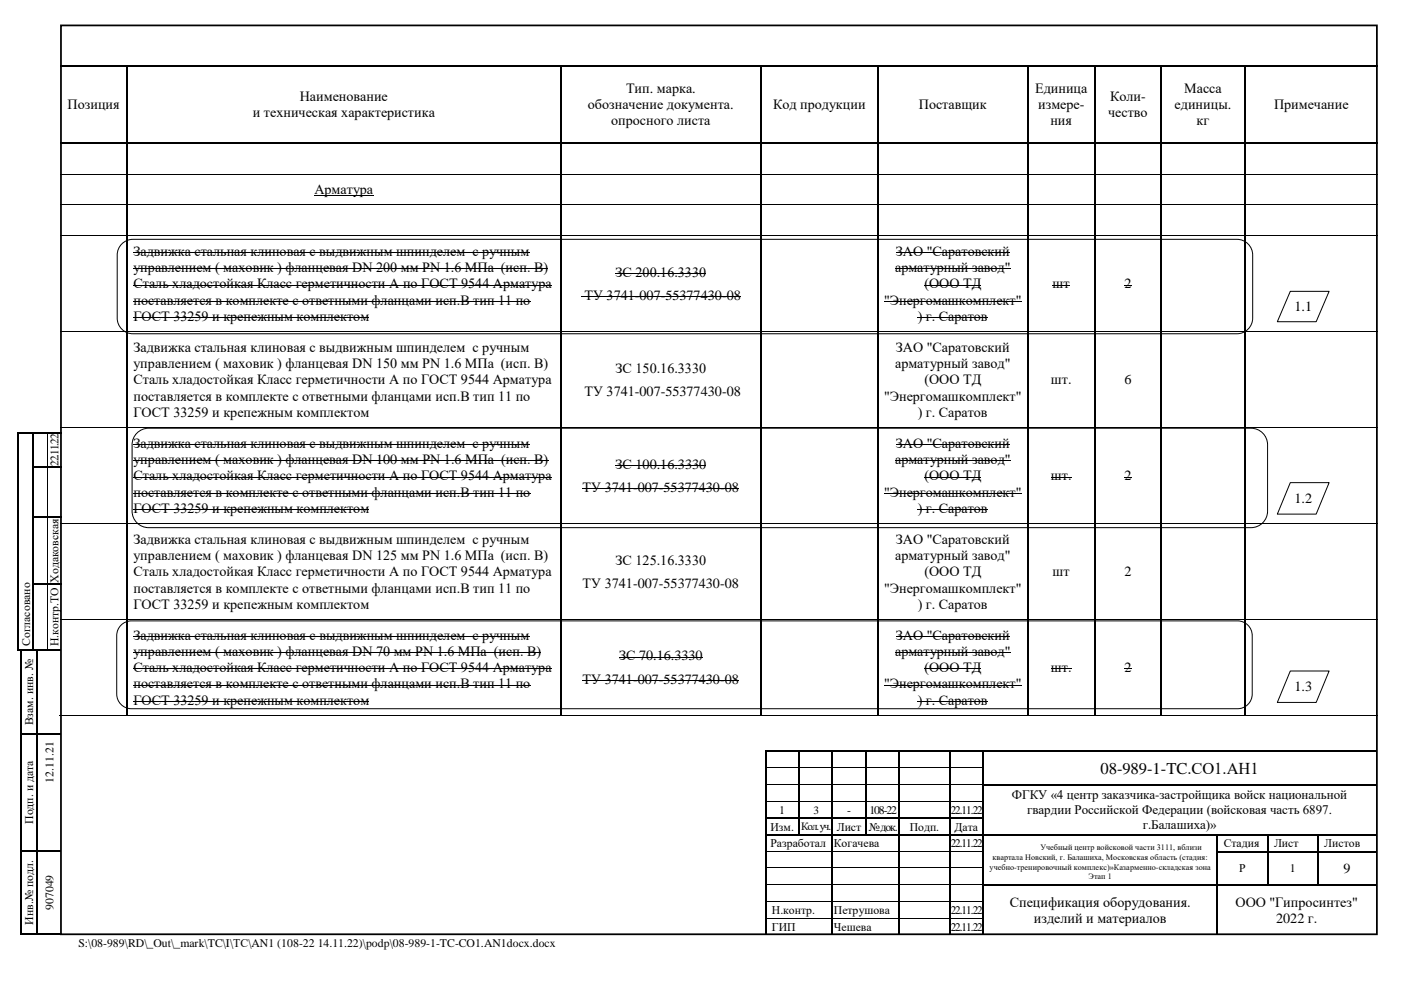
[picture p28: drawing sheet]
<svg xmlns="http://www.w3.org/2000/svg" width="420mm" height="297mm" viewBox="0 0 420 297" stroke-linecap="round" stroke-linejoin="round" font-family="sans-serif">
<defs><g id="words">
<text font-size="5" x="329.9" y="231.9">08-989-1-TC.СО1.АН1</text>
<g font-size="4.2">
<text x="187.7" y="27.8">Тип. марка.</text>
<text x="310.3" y="27.8">Единица</text>
<text x="355" y="27.8">Масса</text>
<text x="20.3" y="32.6">Позиция</text>
<text x="75.8" y="35.1">и техническая характеристика</text>
<text x="89.9" y="30.2">Наименование</text>
<text x="176.3" y="32.6">обозначение документа.</text>
<text x="231.8" y="32.6">Код продукции</text>
<text x="275.5" y="32.6">Поставщик</text>
<text x="311.2" y="32.6">измере-</text>
<text x="332.3" y="35.1">чество</text>
<text x="332.8" y="30.2">Коли-</text>
<text x="352.2" y="32.6">единицы.</text>
<text x="382" y="32.6">Примечание</text>
<text x="183.2" y="37.5">опросного листа</text>
<text x="314.9" y="37.5">ния</text>
<text x="358.8" y="37.5">кг</text>
<text x="94.2" y="58.2">Арматура</text>
<text x="40" y="76.7">Задвижка стальная клиновая с выдвижным шпинделем с ручным</text>
<text x="268.6" y="76.7">ЗАО &quot;Саратовский</text>
<text x="40" y="81.6">управлением ( маховик ) фланцевая DN 200 мм PN 1.6 МПа (исп. B)</text>
<text x="184.5" y="83">ЗС 200.16.3330</text>
<text x="268.4" y="81.6">арматурный завод&quot;</text>
<text x="40" y="86.5">Сталь хладостойкая Класс герметичности А по ГОСТ 9544 Арматура</text>
<text x="175.2" y="90">ТУ 3741-007-55377430-08</text>
<text x="277.1" y="86.5">(ООО ТД</text>
<text x="315.6" y="86.5">шт</text>
<text x="337.1" y="86.5">2</text>
<text x="40" y="91.3">поставляется в комплекте с ответными фланцами исп.B тип 11 по</text>
<text x="265.1" y="91.3">&quot;Энергомашкомплект&quot;</text>
<text x="388.1" y="93.4">1.1</text>
<text x="40" y="96.2">ГОСТ 33259 и крепежным комплектом</text>
<text x="275.1" y="96.2">) г. Саратов</text>
<text x="40" y="105.5">Задвижка стальная клиновая с выдвижным шпинделем с ручным</text>
<text x="268.6" y="105.5">ЗАО &quot;Саратовский</text>
<text x="40" y="110.4">управлением ( маховик ) фланцевая DN 150 мм PN 1.6 МПа (исп. B)</text>
<text x="184.5" y="111.7">ЗС 150.16.3330</text>
<text x="268.4" y="110.4">арматурный завод&quot;</text>
<text x="40" y="115.2">Сталь хладостойкая Класс герметичности А по ГОСТ 9544 Арматура</text>
<text x="175.2" y="118.7">ТУ 3741-007-55377430-08</text>
<text x="277.1" y="115.2">(ООО ТД</text>
<text x="315.1" y="115.2">шт.</text>
<text x="337.1" y="115.2">6</text>
<text x="40" y="120.1">поставляется в комплекте с ответными фланцами исп.B тип 11 по</text>
<text x="40" y="125">ГОСТ 33259 и крепежным комплектом</text>
<text x="265.1" y="120.1">&quot;Энергомашкомплект&quot;</text>
<text x="275.1" y="125">) г. Саратов</text>
<text x="40" y="134.3">Задвижка стальная клиновая с выдвижным шпинделем с ручным</text>
<text x="268.6" y="134.3">ЗАО &quot;Саратовский</text>
<text x="40" y="139.1">управлением ( маховик ) фланцевая DN 100 мм PN 1.6 МПа (исп. В)</text>
<text x="40" y="144">Сталь хладостойкая Класс герметичности А по ГОСТ 9544 Арматура</text>
<text x="184.5" y="140.5">ЗС 100.16.3330</text>
<text x="268.4" y="139.1">арматурный завод&quot;</text>
<text x="277.1" y="144">(ООО ТД</text>
<text x="315.1" y="144">шт.</text>
<text x="337.1" y="144">2</text>
<text x="40" y="148.9">поставляется в комплекте с ответными фланцами исп.В тип 11 по</text>
<text x="174.7" y="147.5">ТУ 3741-007-55377430-08</text>
<text x="265.1" y="148.9">&quot;Энергомашкомплект&quot;</text>
<text x="40" y="153.7">ГОСТ 33259 и крепежным комплектом</text>
<text x="275.1" y="153.7">) г. Саратов</text>
<text x="388.1" y="150.8">1.2</text>
<text x="40" y="163">Задвижка стальная клиновая с выдвижным шпинделем с ручным</text>
<text x="40" y="167.9">управлением ( маховик ) фланцевая DN 125 мм PN 1.6 МПа (исп. В)</text>
<text x="268.4" y="167.9">арматурный завод&quot;</text>
<text x="268.6" y="163">ЗАО &quot;Саратовский</text>
<text x="40" y="172.7">Сталь хладостойкая Класс герметичности А по ГОСТ 9544 Арматура</text>
<text x="184.5" y="169.2">ЗС 125.16.3330</text>
<text x="277.1" y="172.7">(ООО ТД</text>
<text x="315.6" y="172.7">шт</text>
<text x="337.1" y="172.7">2</text>
<text x="40" y="177.6">поставляется в комплекте с ответными фланцами исп.В тип 11 по</text>
<text x="174.7" y="176.2">ТУ 3741-007-55377430-08</text>
<text x="265.1" y="177.6">&quot;Энергомашкомплект&quot;</text>
<text x="40" y="182.5">ГОСТ 33259 и крепежным комплектом</text>
<text x="275.1" y="182.5">) г. Саратов</text>
<text x="40" y="191.8">Задвижка стальная клиновая с выдвижным шпинделем с ручным</text>
<text x="268.6" y="191.8">ЗАО &quot;Саратовский</text>
<text x="40" y="196.6">управлением ( маховик ) фланцевая DN 70 мм PN 1.6 МПа (исп. В)</text>
<text x="185.6" y="198">ЗС 70.16.3330</text>
<text x="268.4" y="196.6">арматурный завод&quot;</text>
<text x="40" y="201.5">Сталь хладостойкая Класс герметичности А по ГОСТ 9544 Арматура</text>
<text x="277.1" y="201.5">(ООО ТД</text>
<text x="315.1" y="201.5">шт.</text>
<text x="337.1" y="201.5">2</text>
<text x="40" y="206.4">поставляется в комплекте с ответными фланцами исп.В тип 11 по</text>
<text x="174.7" y="205">ТУ 3741-007-55377430-08</text>
<text x="265.1" y="206.4">&quot;Энергомашкомплект&quot;</text>
<text x="388.1" y="207.2">1.3</text>
<text x="40" y="211.2">ГОСТ 33259 и крепежным комплектом</text>
<text x="275.1" y="211.2">) г. Саратов</text>
<text x="402.8" y="261.7">9</text>
<text x="302.7" y="271.8">Спецификация оборудования.</text>
<text x="370.4" y="271.8">ООО &quot;Гипросинтез&quot;</text>
<text x="310" y="276.7">изделий и материалов</text>
<text x="382.6" y="276.7">2022 г.</text>
</g>
<g font-size="3.9">
<text x="303.4" y="239.6">ФГКУ «4 центр заказчика-застройщика войск национальной</text>
<text x="307.9" y="244.1">гвардии Российской Федерации (войсковая часть 6897.</text>
<text x="342.6" y="248.5">г.Балашиха)»</text>
</g>
<g font-size="3.5">
<text x="17.5" y="139.6" transform="rotate(-90 17.5 139.6)">22.11.22</text>
<text x="17.5" y="174.7" transform="rotate(-90 17.5 174.7)">Ходаковская</text>
<text x="9" y="193.7" transform="rotate(-90 9 193.7)">Согласовано</text>
<text x="17.5" y="193.7" transform="rotate(-90 17.5 193.7)">Н.контр.ТО</text>
<text x="9.9" y="217.4" transform="rotate(-90 9.9 217.4)">Взам. инв. №</text>
<text x="16.1" y="234.6" transform="rotate(-90 16.1 234.6)">12.11.21</text>
<text x="233.6" y="244">1</text>
<text x="254" y="244">-</text>
<text x="260.7" y="244">108-22</text>
<text x="285.1" y="244">22.11.22</text>
<text x="9.9" y="247" transform="rotate(-90 9.9 247)">Подп. и дата</text>
<text x="231" y="249">Изм.</text>
<text x="250.9" y="249">Лист</text>
<text x="260.5" y="249">№ док.</text>
<text x="272.7" y="249">Подп.</text>
<text x="286.2" y="249">Дата</text>
<text x="231" y="254">Разработал</text>
<text x="250" y="254">Когачева</text>
<text x="285.1" y="254">22.11.22</text>
<text x="366.9" y="254">Стадия</text>
<text x="382" y="254">Лист</text>
<text x="397" y="254">Листов</text>
<text x="371.6" y="261.5">Р</text>
<text x="386.7" y="261.5">1</text>
<text x="16.1" y="272.8" transform="rotate(-90 16.1 272.8)">907049</text>
<text x="231.4" y="274">Н.контр.</text>
<text x="250" y="274">Петрушова</text>
<text x="285.1" y="274">22.11.22</text>
<text x="9.9" y="277.1" transform="rotate(-90 9.9 277.1)">Инв.№ подл.</text>
<text x="231.4" y="279">ГИП</text>
<text x="250" y="279">Чешева</text>
<text x="285.1" y="279">22.11.22</text>
<text x="23.5" y="283.8">S:\08-989\RD\_Out\_mark\TC\I\ТС\AN1 (108-22 14.11.22)\podp\08-989-1-TC-CO1.AN1docx.docx</text>
</g>
<g font-size="3.3">
<text x="243.9" y="243.9">3</text>
<text x="240.2" y="248.9">Кол. уч.</text>
</g>
<g font-size="2.5">
<text x="297.6" y="257.8">квартала Новский, г. Балашиха, Московская область (стадия:</text>
<text x="311.9" y="254.9">Учебный центр войсковой части 3111, вблизи</text>
<text x="296.7" y="260.6">учебно-тренировочный комплекс)»Казарменно-складская зона</text>
<text x="326.4" y="263.5">Этап 1</text>
</g>
</g></defs>
<path d="M18.3 7.6h394.5v272.5h-394.5z" fill="none" stroke="#000" stroke-width=".53"/>
<g fill="#000">
<path d="M18.1 19.6h19.7v.5h-19.7z" fill-rule="evenodd"/>
<path d="M37.8 20.1l.6 .1z" fill-rule="evenodd"/>
<path d="M37.8 19.6h.6v.5h-.6z" fill-rule="evenodd"/>
<path d="M38.4 19.6h129.5v.5h-129.5z" fill-rule="evenodd"/>
<path d="M167.9 20.1l.5 .1z" fill-rule="evenodd"/>
<path d="M167.9 19.6h.5v.5h-.5z" fill-rule="evenodd"/>
<path d="M168.4 19.6h59.5v.5h-59.5z" fill-rule="evenodd"/>
<path d="M227.9 20.1l.5 .1z" fill-rule="evenodd"/>
<path d="M227.9 19.6h.5v.5h-.5z" fill-rule="evenodd"/>
<path d="M228.4 19.6h34.5v.5h-34.5z" fill-rule="evenodd"/>
<path d="M262.9 20.1l.5 .1z" fill-rule="evenodd"/>
<path d="M262.9 19.6h.5v.5h-.5z" fill-rule="evenodd"/>
<path d="M263.4 19.6h44.5v.5h-44.5z" fill-rule="evenodd"/>
<path d="M307.9 20.1l.5 .1z" fill-rule="evenodd"/>
<path d="M307.9 19.6h.5v.5h-.5z" fill-rule="evenodd"/>
<path d="M308.4 19.6h19.5v.5h-19.5z" fill-rule="evenodd"/>
<path d="M327.9 20.1l.5 .1z" fill-rule="evenodd"/>
<path d="M327.9 19.6h.5v.5h-.5z" fill-rule="evenodd"/>
<path d="M328.4 19.6h19.5v.5h-19.5z" fill-rule="evenodd"/>
<path d="M347.9 20.1l.5 .1z" fill-rule="evenodd"/>
<path d="M347.9 19.6h.5v.5h-.5z" fill-rule="evenodd"/>
<path d="M348.4 19.6h24.5v.5h-24.5z" fill-rule="evenodd"/>
<path d="M372.9 20.1l.6 .1z" fill-rule="evenodd"/>
<path d="M372.9 19.6h.6v.5h-.6z" fill-rule="evenodd"/>
<path d="M373.5 19.6h39.7v.5h-39.7z" fill-rule="evenodd"/>
<path d="M18.1 42.5h19.7v.5h-19.7z" fill-rule="evenodd"/>
<path d="M37.8 20.1h.6v22.4h-.6z" fill-rule="evenodd"/>
<path d="M37.8 42.5h.6v.5h-.6z" fill-rule="evenodd"/>
<path d="M37.8 43h.6v9.1h-.6z" fill-rule="evenodd"/>
<path d="M37.8 52.1h.6v.1h-.6z" fill-rule="evenodd"/>
<path d="M38.4 42.5h129.5v.5h-129.5z" fill-rule="evenodd"/>
<path d="M167.9 20.1h.5v22.4h-.5z" fill-rule="evenodd"/>
<path d="M167.9 42.5h.5v.5h-.5z" fill-rule="evenodd"/>
<path d="M167.9 43h.5v9.1h-.5z" fill-rule="evenodd"/>
<path d="M167.9 52.1h.5v.1h-.5z" fill-rule="evenodd"/>
<path d="M168.4 42.5h59.5v.5h-59.5z" fill-rule="evenodd"/>
<path d="M227.9 20.1h.5v22.4h-.5z" fill-rule="evenodd"/>
<path d="M227.9 42.5h.5v.5h-.5z" fill-rule="evenodd"/>
<path d="M227.9 43h.5v9.1h-.5z" fill-rule="evenodd"/>
<path d="M227.9 52.1h.5v.1h-.5z" fill-rule="evenodd"/>
<path d="M228.4 42.5h34.5v.5h-34.5z" fill-rule="evenodd"/>
<path d="M262.9 20.1h.5v22.4h-.5z" fill-rule="evenodd"/>
<path d="M262.9 42.5h.5v.5h-.5z" fill-rule="evenodd"/>
<path d="M262.9 43h.5v9.1h-.5z" fill-rule="evenodd"/>
<path d="M262.9 52.1h.5v.1h-.5z" fill-rule="evenodd"/>
<path d="M263.4 42.5h44.5v.5h-44.5z" fill-rule="evenodd"/>
<path d="M307.9 20.1h.5v22.4h-.5z" fill-rule="evenodd"/>
<path d="M307.9 42.5h.5v.5h-.5z" fill-rule="evenodd"/>
<path d="M307.9 43h.5v9.1h-.5z" fill-rule="evenodd"/>
<path d="M307.9 52.1h.5v.1h-.5z" fill-rule="evenodd"/>
<path d="M308.4 42.5h19.5v.5h-19.5z" fill-rule="evenodd"/>
<path d="M327.9 20.1h.5v22.4h-.5z" fill-rule="evenodd"/>
<path d="M327.9 42.5h.5v.5h-.5z" fill-rule="evenodd"/>
<path d="M327.9 43h.5v9.1h-.5z" fill-rule="evenodd"/>
<path d="M327.9 52.1h.5v.1h-.5z" fill-rule="evenodd"/>
<path d="M328.4 42.5h19.5v.5h-19.5z" fill-rule="evenodd"/>
<path d="M347.9 20.1h.5v22.4h-.5z" fill-rule="evenodd"/>
<path d="M347.9 42.5h.5v.5h-.5z" fill-rule="evenodd"/>
<path d="M347.9 43h.5v9.1h-.5z" fill-rule="evenodd"/>
<path d="M347.9 52.1h.5v.1h-.5z" fill-rule="evenodd"/>
<path d="M348.4 42.5h24.5v.5h-24.5z" fill-rule="evenodd"/>
<path d="M372.9 20.1h.6v22.4h-.6z" fill-rule="evenodd"/>
<path d="M372.9 42.5h.6v.5h-.6z" fill-rule="evenodd"/>
<path d="M372.9 43h.6v9.1h-.6z" fill-rule="evenodd"/>
<path d="M372.9 52.1h.6v.1h-.6z" fill-rule="evenodd"/>
<path d="M373.5 42.5h39.7v.5h-39.7z" fill-rule="evenodd"/>
<path d="M37.8 52.2h.6v9.1h-.6z" fill-rule="evenodd"/>
<path d="M37.8 61.3h.6v.2h-.6z" fill-rule="evenodd"/>
<path d="M37.8 61.5h.6v9.1h-.6z" fill-rule="evenodd"/>
<path d="M37.8 70.6h.6v.2h-.6z" fill-rule="evenodd"/>
<path d="M167.9 52.2h.5v9.1h-.5z" fill-rule="evenodd"/>
<path d="M167.9 61.3h.5v.2h-.5z" fill-rule="evenodd"/>
<path d="M167.9 61.5h.5v9.1h-.5z" fill-rule="evenodd"/>
<path d="M167.9 70.6h.5v.2h-.5z" fill-rule="evenodd"/>
<path d="M227.9 52.2h.5v9.1h-.5z" fill-rule="evenodd"/>
<path d="M227.9 61.3h.5v.2h-.5z" fill-rule="evenodd"/>
<path d="M227.9 61.5h.5v9.1h-.5z" fill-rule="evenodd"/>
<path d="M227.9 70.6h.5v.2h-.5z" fill-rule="evenodd"/>
<path d="M262.9 52.2h.5v9.1h-.5z" fill-rule="evenodd"/>
<path d="M262.9 61.3h.5v.2h-.5z" fill-rule="evenodd"/>
<path d="M262.9 61.5h.5v9.1h-.5z" fill-rule="evenodd"/>
<path d="M262.9 70.6h.5v.2h-.5z" fill-rule="evenodd"/>
<path d="M307.9 52.2h.5v9.1h-.5z" fill-rule="evenodd"/>
<path d="M307.9 61.3h.5v.2h-.5z" fill-rule="evenodd"/>
<path d="M307.9 61.5h.5v9.1h-.5z" fill-rule="evenodd"/>
<path d="M307.9 70.6h.5v.2h-.5z" fill-rule="evenodd"/>
<path d="M327.9 52.2h.5v9.1h-.5z" fill-rule="evenodd"/>
<path d="M327.9 61.3h.5v.2h-.5z" fill-rule="evenodd"/>
<path d="M327.9 61.5h.5v9.1h-.5z" fill-rule="evenodd"/>
<path d="M327.9 70.6h.5v.2h-.5z" fill-rule="evenodd"/>
<path d="M347.9 52.2h.5v9.1h-.5z" fill-rule="evenodd"/>
<path d="M347.9 61.3h.5v.2h-.5z" fill-rule="evenodd"/>
<path d="M347.9 61.5h.5v9.1h-.5z" fill-rule="evenodd"/>
<path d="M347.9 70.6h.5v.2h-.5z" fill-rule="evenodd"/>
<path d="M372.9 52.2h.6v9.1h-.6z" fill-rule="evenodd"/>
<path d="M372.9 61.3h.6v.2h-.6z" fill-rule="evenodd"/>
<path d="M372.9 61.5h.6v9.1h-.6z" fill-rule="evenodd"/>
<path d="M372.9 70.6h.6v.2h-.6z" fill-rule="evenodd"/>
<path d="M37.8 70.8h.6v28.6h-.6z" fill-rule="evenodd"/>
<path d="M37.8 99.4h.6v.1h-.6z" fill-rule="evenodd"/>
<path d="M119.8 85.4h1v.2h-1z" fill-rule="evenodd"/>
<path d="M167.9 70.8h.5v28.6h-.5z" fill-rule="evenodd"/>
<path d="M167.9 99.4h.5v.1h-.5z" fill-rule="evenodd"/>
<path d="M174.2 88.9h1v.2h-1z" fill-rule="evenodd"/>
<path d="M190.3 88.9h1.4v.2h-1.4z" fill-rule="evenodd"/>
<path d="M198.1 88.9h1.4v.2h-1.4z" fill-rule="evenodd"/>
<path d="M216.5 88.9h1.4v.2h-1.4z" fill-rule="evenodd"/>
<path d="M227.9 70.8h.5v28.6h-.5z" fill-rule="evenodd"/>
<path d="M227.9 99.4h.5v.1h-.5z" fill-rule="evenodd"/>
<path d="M262.9 70.8h.5v28.6h-.5z" fill-rule="evenodd"/>
<path d="M262.9 99.4h.5v.1h-.5z" fill-rule="evenodd"/>
<path d="M307.9 70.8h.5v28.6h-.5z" fill-rule="evenodd"/>
<path d="M307.9 99.4h.5v.1h-.5z" fill-rule="evenodd"/>
<path d="M327.9 70.8h.5v28.6h-.5z" fill-rule="evenodd"/>
<path d="M327.9 99.4h.5v.1h-.5z" fill-rule="evenodd"/>
<path d="M347.9 70.8h.5v28.6h-.5z" fill-rule="evenodd"/>
<path d="M347.9 99.4h.5v.1h-.5z" fill-rule="evenodd"/>
<path d="M372.9 70.8h.6v28.6h-.6z" fill-rule="evenodd"/>
<path d="M372.9 99.4h.6v.1h-.6z" fill-rule="evenodd"/>
<path d="M5.3 129.7h.5v.5h-.5z" fill-rule="evenodd"/>
<path d="M5.3 129.7h.5v.5h-.5z" fill-rule="evenodd"/>
<path d="M5.3 130.2h.5v9.5h-.5z" fill-rule="evenodd"/>
<path d="M5.8 129.7h4v.5h-4z" fill-rule="evenodd"/>
<path d="M9.8 130.2h.5z" fill-rule="evenodd"/>
<path d="M9.8 129.7h.5v.5h-.5z" fill-rule="evenodd"/>
<path d="M9.8 130.2h.5v9.5h-.5z" fill-rule="evenodd"/>
<path d="M10.3 129.7h3.8v.5h-3.8z" fill-rule="evenodd"/>
<path d="M14.1 130.2h.2z" fill-rule="evenodd"/>
<path d="M14.1 129.7h.5v.5h-.5z" fill-rule="evenodd"/>
<path d="M14.6 129.7h3.8v.5h-3.8z" fill-rule="evenodd"/>
<path d="M37.8 99.5h.6v28.7h-.6z" fill-rule="evenodd"/>
<path d="M37.8 128.2h.6v.1h-.6z" fill-rule="evenodd"/>
<path d="M119.1 138h1.1v.2h-1.1z" fill-rule="evenodd"/>
<path d="M167.9 99.5h.5v28.7h-.5z" fill-rule="evenodd"/>
<path d="M167.9 128.2h.5v.1h-.5z" fill-rule="evenodd"/>
<path d="M227.9 99.5h.5v28.7h-.5z" fill-rule="evenodd"/>
<path d="M227.9 128.2h.5v.1h-.5z" fill-rule="evenodd"/>
<path d="M262.9 99.5h.5v28.7h-.5z" fill-rule="evenodd"/>
<path d="M262.9 128.2h.5v.1h-.5z" fill-rule="evenodd"/>
<path d="M307.9 99.5h.5v28.7h-.5z" fill-rule="evenodd"/>
<path d="M307.9 128.2h.5v.1h-.5z" fill-rule="evenodd"/>
<path d="M327.9 99.5h.5v28.7h-.5z" fill-rule="evenodd"/>
<path d="M327.9 128.2h.5v.1h-.5z" fill-rule="evenodd"/>
<path d="M347.9 99.5h.5v28.7h-.5z" fill-rule="evenodd"/>
<path d="M347.9 128.2h.5v.1h-.5z" fill-rule="evenodd"/>
<path d="M372.9 99.5h.6v28.7h-.6z" fill-rule="evenodd"/>
<path d="M372.9 128.2h.6v.1h-.6z" fill-rule="evenodd"/>
<path d="M5.3 139.7h.5v.5h-.5z" fill-rule="evenodd"/>
<path d="M5.3 140.2h.5v14.5h-.5z" fill-rule="evenodd"/>
<path d="M5.3 154.7h.5v.5h-.5z" fill-rule="evenodd"/>
<path d="M9.8 139.7h.5v.5h-.5z" fill-rule="evenodd"/>
<path d="M9.8 140.2h.5v14.5h-.5z" fill-rule="evenodd"/>
<path d="M9.8 154.7h.5v.5h-.5z" fill-rule="evenodd"/>
<path d="M10.3 139.7h3.8v.5h-3.8z" fill-rule="evenodd"/>
<path d="M10.3 154.7h3.8v.5h-3.8z" fill-rule="evenodd"/>
<path d="M14.1 140.2h.2z" fill-rule="evenodd"/>
<path d="M14.1 139.7h.5v.5h-.5z" fill-rule="evenodd"/>
<path d="M14.1 155.2h.2z" fill-rule="evenodd"/>
<path d="M14.1 154.7h.5v.5h-.5z" fill-rule="evenodd"/>
<path d="M14.6 139.7h3.8v.5h-3.8z" fill-rule="evenodd"/>
<path d="M14.6 154.7h3.8v.5h-3.8z" fill-rule="evenodd"/>
<path d="M37.8 128.3h.6v28.6h-.6z" fill-rule="evenodd"/>
<path d="M37.8 156.9h.6v.2h-.6z" fill-rule="evenodd"/>
<path d="M167.9 128.3h.5v28.6h-.5z" fill-rule="evenodd"/>
<path d="M167.9 156.9h.5v.2h-.5z" fill-rule="evenodd"/>
<path d="M189.8 146.4h1.4v.2h-1.4z" fill-rule="evenodd"/>
<path d="M197.5 146.4h1.4v.2h-1.4z" fill-rule="evenodd"/>
<path d="M215.9 146.4h1.4v.2h-1.4z" fill-rule="evenodd"/>
<path d="M227.9 128.3h.5v28.6h-.5z" fill-rule="evenodd"/>
<path d="M227.9 156.9h.5v.2h-.5z" fill-rule="evenodd"/>
<path d="M262.9 128.3h.5v28.6h-.5z" fill-rule="evenodd"/>
<path d="M262.9 156.9h.5v.2h-.5z" fill-rule="evenodd"/>
<path d="M307.9 128.3h.5v28.6h-.5z" fill-rule="evenodd"/>
<path d="M307.9 156.9h.5v.2h-.5z" fill-rule="evenodd"/>
<path d="M327.9 128.3h.5v28.6h-.5z" fill-rule="evenodd"/>
<path d="M327.9 156.9h.5v.2h-.5z" fill-rule="evenodd"/>
<path d="M347.9 128.3h.5v28.6h-.5z" fill-rule="evenodd"/>
<path d="M347.9 156.9h.5v.2h-.5z" fill-rule="evenodd"/>
<path d="M372.9 128.3h.6v28.6h-.6z" fill-rule="evenodd"/>
<path d="M372.9 156.9h.6v.2h-.6z" fill-rule="evenodd"/>
<path d="M5.3 155.2h.5v19.5h-.5z" fill-rule="evenodd"/>
<path d="M5.3 174.7h.5v.5h-.5z" fill-rule="evenodd"/>
<path d="M9.8 155.2h.5v19.5h-.5z" fill-rule="evenodd"/>
<path d="M9.8 174.7h.5v.5h-.5z" fill-rule="evenodd"/>
<path d="M10.3 174.7h3.8v.5h-3.8z" fill-rule="evenodd"/>
<path d="M14.1 175.2h.2z" fill-rule="evenodd"/>
<path d="M14.1 174.7h.5v.5h-.5z" fill-rule="evenodd"/>
<path d="M14.6 174.7h3.8v.5h-3.8z" fill-rule="evenodd"/>
<path d="M5.3 175.2h.5v19.5h-.5z" fill-rule="evenodd"/>
<path d="M5.3 194.7h.5v.5h-.5z" fill-rule="evenodd"/>
<path d="M5.3 194.7h.5v.5h-.5z" fill-rule="evenodd"/>
<path d="M5.8 194.7h4v.5h-4z" fill-rule="evenodd"/>
<path d="M6 194.7h.5v.5h-.5z" fill-rule="evenodd"/>
<path d="M6 194.7h.5v.5h-.5z" fill-rule="evenodd"/>
<path d="M6.5 194.7h4.5v.5h-4.5z" fill-rule="evenodd"/>
<path d="M9.8 175.2h.5v19.5h-.5z" fill-rule="evenodd"/>
<path d="M9.8 194.7h.5v.5h-.5z" fill-rule="evenodd"/>
<path d="M9.8 194.7h.5v.5h-.5z" fill-rule="evenodd"/>
<path d="M11 195.2h.5z" fill-rule="evenodd"/>
<path d="M11 194.7h.5v.5h-.5z" fill-rule="evenodd"/>
<path d="M11.5 194.7h6.7v.5h-6.7z" fill-rule="evenodd"/>
<path d="M37.8 157.1h.6v28.6h-.6z" fill-rule="evenodd"/>
<path d="M37.8 185.7h.6v.1h-.6z" fill-rule="evenodd"/>
<path d="M167.9 157.1h.5v28.6h-.5z" fill-rule="evenodd"/>
<path d="M167.9 185.7h.5v.1h-.5z" fill-rule="evenodd"/>
<path d="M227.9 157.1h.5v28.6h-.5z" fill-rule="evenodd"/>
<path d="M227.9 185.7h.5v.1h-.5z" fill-rule="evenodd"/>
<path d="M262.9 157.1h.5v28.6h-.5z" fill-rule="evenodd"/>
<path d="M262.9 185.7h.5v.1h-.5z" fill-rule="evenodd"/>
<path d="M307.9 157.1h.5v28.6h-.5z" fill-rule="evenodd"/>
<path d="M307.9 185.7h.5v.1h-.5z" fill-rule="evenodd"/>
<path d="M327.9 157.1h.5v28.6h-.5z" fill-rule="evenodd"/>
<path d="M327.9 185.7h.5v.1h-.5z" fill-rule="evenodd"/>
<path d="M347.9 157.1h.5v28.6h-.5z" fill-rule="evenodd"/>
<path d="M347.9 185.7h.5v.1h-.5z" fill-rule="evenodd"/>
<path d="M372.9 157.1h.6v28.6h-.6z" fill-rule="evenodd"/>
<path d="M372.9 185.7h.6v.1h-.6z" fill-rule="evenodd"/>
<path d="M6 195.2h.5v24.5h-.5z" fill-rule="evenodd"/>
<path d="M11 195.2h.5v24.5h-.5z" fill-rule="evenodd"/>
<path d="M37.8 185.8h.6v28.6h-.6z" fill-rule="evenodd"/>
<path d="M37.8 214.4l.2 .2z" fill-rule="evenodd"/>
<path d="M167.9 185.8h.5v28.6h-.5z" fill-rule="evenodd"/>
<path d="M167.9 214.4l.1 .2z" fill-rule="evenodd"/>
<path d="M189.8 203.9h1.4v.2h-1.4z" fill-rule="evenodd"/>
<path d="M197.5 203.9h1.4v.2h-1.4z" fill-rule="evenodd"/>
<path d="M215.9 203.9h1.4v.2h-1.4z" fill-rule="evenodd"/>
<path d="M227.9 185.8h.5v28.6h-.5z" fill-rule="evenodd"/>
<path d="M227.9 214.4l.1 .2z" fill-rule="evenodd"/>
<path d="M262.9 185.8h.5v28.6h-.5z" fill-rule="evenodd"/>
<path d="M262.9 214.4l.1 .2z" fill-rule="evenodd"/>
<path d="M307.9 185.8h.5v28.6h-.5z" fill-rule="evenodd"/>
<path d="M307.9 214.4l.2 .2z" fill-rule="evenodd"/>
<path d="M327.9 185.8h.5v28.6h-.5z" fill-rule="evenodd"/>
<path d="M327.9 214.4l.2 .2z" fill-rule="evenodd"/>
<path d="M347.9 185.8h.5v28.6h-.5z" fill-rule="evenodd"/>
<path d="M347.9 214.4l.2 .2z" fill-rule="evenodd"/>
<path d="M372.9 185.8h.6v28.6h-.6z" fill-rule="evenodd"/>
<path d="M372.9 214.4l.2 .2z" fill-rule="evenodd"/>
<path d="M6 219.7h.5v.5h-.5z" fill-rule="evenodd"/>
<path d="M6.5 219.7h4.5v.5h-4.5z" fill-rule="evenodd"/>
<path d="M11 219.7h.5v.5h-.5z" fill-rule="evenodd"/>
<path d="M11.5 219.7h6.7v.5h-6.7z" fill-rule="evenodd"/>
<path d="M229.3 225h.5v.5h-.5z" fill-rule="evenodd"/>
<path d="M229.3 225h.5v.5h-.5z" fill-rule="evenodd"/>
<path d="M229.3 225.5h.5v4.5h-.5z" fill-rule="evenodd"/>
<path d="M229.3 230h.5v.6h-.5z" fill-rule="evenodd"/>
<path d="M229.3 230.6h.5v4.4h-.5z" fill-rule="evenodd"/>
<path d="M229.3 235h.5v.6h-.5z" fill-rule="evenodd"/>
<path d="M229.8 225h9.5v.5h-9.5z" fill-rule="evenodd"/>
<path d="M239.3 225.5h.5z" fill-rule="evenodd"/>
<path d="M239.3 225h.5v.5h-.5z" fill-rule="evenodd"/>
<path d="M239.3 225.5h.5v4.5h-.5z" fill-rule="evenodd"/>
<path d="M239.3 230h.5v.6h-.5z" fill-rule="evenodd"/>
<path d="M239.3 230.6h.5v4.4h-.5z" fill-rule="evenodd"/>
<path d="M239.3 235h.5v.6h-.5z" fill-rule="evenodd"/>
<path d="M239.8 225h9.5v.5h-9.5z" fill-rule="evenodd"/>
<path d="M249.3 225.5h.5z" fill-rule="evenodd"/>
<path d="M249.3 225h.5v.5h-.5z" fill-rule="evenodd"/>
<path d="M249.3 225.5h.5v4.5h-.5z" fill-rule="evenodd"/>
<path d="M249.3 230h.5v.6h-.5z" fill-rule="evenodd"/>
<path d="M249.3 230.6h.5v4.4h-.5z" fill-rule="evenodd"/>
<path d="M249.3 235h.5v.6h-.5z" fill-rule="evenodd"/>
<path d="M249.8 225h9.6v.5h-9.6z" fill-rule="evenodd"/>
<path d="M259.4 225.5h.5z" fill-rule="evenodd"/>
<path d="M259.4 225h.5v.5h-.5z" fill-rule="evenodd"/>
<path d="M259.4 225.5h.5v4.5h-.5z" fill-rule="evenodd"/>
<path d="M259.4 230h.5v.6h-.5z" fill-rule="evenodd"/>
<path d="M259.4 230.6h.5v4.4h-.5z" fill-rule="evenodd"/>
<path d="M259.4 235h.5v.6h-.5z" fill-rule="evenodd"/>
<path d="M259.9 225h9.5v.5h-9.5z" fill-rule="evenodd"/>
<path d="M269.4 225.5h.5z" fill-rule="evenodd"/>
<path d="M269.4 225h.5v.5h-.5z" fill-rule="evenodd"/>
<path d="M269.4 225.5h.5v4.5h-.5z" fill-rule="evenodd"/>
<path d="M269.4 230h.5v.6h-.5z" fill-rule="evenodd"/>
<path d="M269.4 230.6h.5v4.4h-.5z" fill-rule="evenodd"/>
<path d="M269.4 235h.5v.6h-.5z" fill-rule="evenodd"/>
<path d="M269.9 225h14.6v.5h-14.6z" fill-rule="evenodd"/>
<path d="M284.5 225.5h.5z" fill-rule="evenodd"/>
<path d="M284.5 225h.5v.5h-.5z" fill-rule="evenodd"/>
<path d="M284.5 225.5h.5v4.5h-.5z" fill-rule="evenodd"/>
<path d="M284.5 230h.5v.6h-.5z" fill-rule="evenodd"/>
<path d="M284.5 230.6h.5v4.4h-.5z" fill-rule="evenodd"/>
<path d="M284.5 235h.5v.6h-.5z" fill-rule="evenodd"/>
<path d="M285 225h9.5v.5h-9.5z" fill-rule="evenodd"/>
<path d="M294.5 225.5h.5z" fill-rule="evenodd"/>
<path d="M294.5 225h.5v.5h-.5z" fill-rule="evenodd"/>
<path d="M294.5 225.5h.5v4.5h-.5z" fill-rule="evenodd"/>
<path d="M294.5 230h.5v.6h-.5z" fill-rule="evenodd"/>
<path d="M294.5 230.6h.5v4.4h-.5z" fill-rule="evenodd"/>
<path d="M294.5 235h.5v.6h-.5z" fill-rule="evenodd"/>
<path d="M295 225h117.6v.5h-117.6z" fill-rule="evenodd"/>
<path d="M295 235h117.6v.5h-117.6z" fill-rule="evenodd"/>
<path d="M6 220.2h.5v34.5h-.5z" fill-rule="evenodd"/>
<path d="M6 254.7h.5v.6h-.5z" fill-rule="evenodd"/>
<path d="M6.5 254.7h4.5v.5h-4.5z" fill-rule="evenodd"/>
<path d="M11 220.2h.5v34.5h-.5z" fill-rule="evenodd"/>
<path d="M11 254.7h.5v.6h-.5z" fill-rule="evenodd"/>
<path d="M11.5 254.7h6.7v.5h-6.7z" fill-rule="evenodd"/>
<path d="M229.3 235.6h.5v4.4h-.5z" fill-rule="evenodd"/>
<path d="M229.3 240h.5v.6h-.5z" fill-rule="evenodd"/>
<path d="M229.3 240.6h.5v4.5h-.5z" fill-rule="evenodd"/>
<path d="M229.3 245.1h.5v.5h-.5z" fill-rule="evenodd"/>
<path d="M229.3 245.6h.5v4.5h-.5z" fill-rule="evenodd"/>
<path d="M229.3 250.1h.5v.5h-.5z" fill-rule="evenodd"/>
<path d="M229.3 250.6h.5v4.5h-.5z" fill-rule="evenodd"/>
<path d="M229.3 255.1h.5v.5h-.5z" fill-rule="evenodd"/>
<path d="M229.8 245.1h9.5v.5h-9.5z" fill-rule="evenodd"/>
<path d="M229.8 250.1h9.5v.5h-9.5z" fill-rule="evenodd"/>
<path d="M239.3 235.6h.5v4.4h-.5z" fill-rule="evenodd"/>
<path d="M239.3 240h.5v.6h-.5z" fill-rule="evenodd"/>
<path d="M239.3 240.6h.5v4.5h-.5z" fill-rule="evenodd"/>
<path d="M239.3 245.1h.5v.5h-.5z" fill-rule="evenodd"/>
<path d="M239.3 245.6h.5v4.5h-.5z" fill-rule="evenodd"/>
<path d="M239.3 250.1h.5v.5h-.5z" fill-rule="evenodd"/>
<path d="M239.8 245.1h9.5v.5h-9.5z" fill-rule="evenodd"/>
<path d="M239.8 250.1h9.5v.5h-9.5z" fill-rule="evenodd"/>
<path d="M249.3 235.6h.5v4.4h-.5z" fill-rule="evenodd"/>
<path d="M249.3 240h.5v.6h-.5z" fill-rule="evenodd"/>
<path d="M249.3 240.6h.5v4.5h-.5z" fill-rule="evenodd"/>
<path d="M249.3 245.1h.5v.5h-.5z" fill-rule="evenodd"/>
<path d="M249.3 245.6h.5v4.5h-.5z" fill-rule="evenodd"/>
<path d="M249.3 250.1h.5v.5h-.5z" fill-rule="evenodd"/>
<path d="M249.3 250.6h.5v4.5h-.5z" fill-rule="evenodd"/>
<path d="M249.3 255.1h.5v.5h-.5z" fill-rule="evenodd"/>
<path d="M249.8 245.1h9.6v.5h-9.6z" fill-rule="evenodd"/>
<path d="M249.8 250.1h9.6v.5h-9.6z" fill-rule="evenodd"/>
<path d="M259.4 235.6h.5v4.4h-.5z" fill-rule="evenodd"/>
<path d="M259.4 240h.5v.6h-.5z" fill-rule="evenodd"/>
<path d="M259.4 240.6h.5v4.5h-.5z" fill-rule="evenodd"/>
<path d="M259.4 245.1h.5v.5h-.5z" fill-rule="evenodd"/>
<path d="M259.4 245.6h.5v4.5h-.5z" fill-rule="evenodd"/>
<path d="M259.4 250.1h.5v.5h-.5z" fill-rule="evenodd"/>
<path d="M259.9 245.1h9.5v.5h-9.5z" fill-rule="evenodd"/>
<path d="M259.9 250.1h9.5v.5h-9.5z" fill-rule="evenodd"/>
<path d="M269.4 235.6h.5v4.4h-.5z" fill-rule="evenodd"/>
<path d="M269.4 240h.5v.6h-.5z" fill-rule="evenodd"/>
<path d="M269.4 240.6h.5v4.5h-.5z" fill-rule="evenodd"/>
<path d="M269.4 245.1h.5v.5h-.5z" fill-rule="evenodd"/>
<path d="M269.4 245.6h.5v4.5h-.5z" fill-rule="evenodd"/>
<path d="M269.4 250.1h.5v.5h-.5z" fill-rule="evenodd"/>
<path d="M269.4 250.6h.5v4.5h-.5z" fill-rule="evenodd"/>
<path d="M269.4 255.1h.5v.5h-.5z" fill-rule="evenodd"/>
<path d="M269.9 245.1h14.6v.5h-14.6z" fill-rule="evenodd"/>
<path d="M269.9 250.1h14.6v.5h-14.6z" fill-rule="evenodd"/>
<path d="M284.5 235.6h.5v4.4h-.5z" fill-rule="evenodd"/>
<path d="M284.5 240h.5v.6h-.5z" fill-rule="evenodd"/>
<path d="M284.5 240.6h.5v4.5h-.5z" fill-rule="evenodd"/>
<path d="M284.5 245.1h.5v.5h-.5z" fill-rule="evenodd"/>
<path d="M284.5 245.6h.5v4.5h-.5z" fill-rule="evenodd"/>
<path d="M284.5 250.1h.5v.5h-.5z" fill-rule="evenodd"/>
<path d="M284.5 250.6h.5v4.5h-.5z" fill-rule="evenodd"/>
<path d="M284.5 255.1h.5v.5h-.5z" fill-rule="evenodd"/>
<path d="M285 245.1h9.5v.5h-9.5z" fill-rule="evenodd"/>
<path d="M285 250.1h9.5v.5h-9.5z" fill-rule="evenodd"/>
<path d="M294.5 235.6h.5v4.4h-.5z" fill-rule="evenodd"/>
<path d="M294.5 240h.5v.6h-.5z" fill-rule="evenodd"/>
<path d="M294.5 240.6h.5v4.5h-.5z" fill-rule="evenodd"/>
<path d="M294.5 245.1h.5v.5h-.5z" fill-rule="evenodd"/>
<path d="M294.5 245.6h.5v4.5h-.5z" fill-rule="evenodd"/>
<path d="M294.5 250.1h.5v.5h-.5z" fill-rule="evenodd"/>
<path d="M294.5 250.6h.5v4.5h-.5z" fill-rule="evenodd"/>
<path d="M294.5 255.1h.5v.5h-.5z" fill-rule="evenodd"/>
<path d="M295 250.1h69.7v.5h-69.7z" fill-rule="evenodd"/>
<path d="M364.7 250.6h.5z" fill-rule="evenodd"/>
<path d="M364.7 250.1h.5v.5h-.5z" fill-rule="evenodd"/>
<path d="M364.7 250.6h.5v4.5h-.5z" fill-rule="evenodd"/>
<path d="M364.7 255.1h.5v.5h-.5z" fill-rule="evenodd"/>
<path d="M365.2 250.1h14.6v.5h-14.6z" fill-rule="evenodd"/>
<path d="M365.2 255.1h14.6v.5h-14.6z" fill-rule="evenodd"/>
<path d="M379.8 250.6h.5z" fill-rule="evenodd"/>
<path d="M379.8 250.1h.5v.5h-.5z" fill-rule="evenodd"/>
<path d="M379.8 250.6h.5v4.5h-.5z" fill-rule="evenodd"/>
<path d="M379.8 255.1h.5v.5h-.5z" fill-rule="evenodd"/>
<path d="M380.3 250.1h14.5v.5h-14.5z" fill-rule="evenodd"/>
<path d="M380.3 255.1h14.5v.5h-14.5z" fill-rule="evenodd"/>
<path d="M394.8 250.6h.6z" fill-rule="evenodd"/>
<path d="M394.8 250.1h.6v.5h-.6z" fill-rule="evenodd"/>
<path d="M394.8 250.6h.6v4.5h-.6z" fill-rule="evenodd"/>
<path d="M394.8 255.1h.6v.5h-.6z" fill-rule="evenodd"/>
<path d="M395.4 250.1h17.2v.5h-17.2z" fill-rule="evenodd"/>
<path d="M395.4 255.1h17.2v.5h-17.2z" fill-rule="evenodd"/>
<path d="M6 255.3h.5v24.5h-.5z" fill-rule="evenodd"/>
<path d="M11 255.3h.5v24.5h-.5z" fill-rule="evenodd"/>
<path d="M229.3 255.6h.5v4.5h-.5z" fill-rule="evenodd"/>
<path d="M229.3 260.1h.5v.5h-.5z" fill-rule="evenodd"/>
<path d="M229.3 260.6h.5v4.5h-.5z" fill-rule="evenodd"/>
<path d="M229.3 265.1h.5v.5h-.5z" fill-rule="evenodd"/>
<path d="M229.3 265.6h.5v4.5h-.5z" fill-rule="evenodd"/>
<path d="M229.3 270.1h.5v.5h-.5z" fill-rule="evenodd"/>
<path d="M229.3 270.6h.5v4.5h-.5z" fill-rule="evenodd"/>
<path d="M229.3 275.1h.5v.6h-.5z" fill-rule="evenodd"/>
<path d="M249.3 255.6h.5v4.5h-.5z" fill-rule="evenodd"/>
<path d="M249.3 260.1h.5v.5h-.5z" fill-rule="evenodd"/>
<path d="M249.3 260.6h.5v4.5h-.5z" fill-rule="evenodd"/>
<path d="M249.3 265.1h.5v.5h-.5z" fill-rule="evenodd"/>
<path d="M249.3 265.6h.5v4.5h-.5z" fill-rule="evenodd"/>
<path d="M249.3 270.1h.5v.5h-.5z" fill-rule="evenodd"/>
<path d="M249.3 270.6h.5v4.5h-.5z" fill-rule="evenodd"/>
<path d="M249.3 275.1h.5v.6h-.5z" fill-rule="evenodd"/>
<path d="M269.4 255.6h.5v4.5h-.5z" fill-rule="evenodd"/>
<path d="M269.4 260.1h.5v.5h-.5z" fill-rule="evenodd"/>
<path d="M269.4 260.6h.5v4.5h-.5z" fill-rule="evenodd"/>
<path d="M269.4 265.1h.5v.5h-.5z" fill-rule="evenodd"/>
<path d="M269.4 265.6h.5v4.5h-.5z" fill-rule="evenodd"/>
<path d="M269.4 270.1h.5v.5h-.5z" fill-rule="evenodd"/>
<path d="M269.4 270.6h.5v4.5h-.5z" fill-rule="evenodd"/>
<path d="M269.4 275.1h.5v.6h-.5z" fill-rule="evenodd"/>
<path d="M284.5 255.6h.5v4.5h-.5z" fill-rule="evenodd"/>
<path d="M284.5 260.1h.5v.5h-.5z" fill-rule="evenodd"/>
<path d="M284.5 260.6h.5v4.5h-.5z" fill-rule="evenodd"/>
<path d="M284.5 265.1h.5v.5h-.5z" fill-rule="evenodd"/>
<path d="M284.5 265.6h.5v4.5h-.5z" fill-rule="evenodd"/>
<path d="M284.5 270.1h.5v.5h-.5z" fill-rule="evenodd"/>
<path d="M284.5 270.6h.5v4.5h-.5z" fill-rule="evenodd"/>
<path d="M284.5 275.1h.5v.6h-.5z" fill-rule="evenodd"/>
<path d="M294.5 255.6h.5v4.5h-.5z" fill-rule="evenodd"/>
<path d="M294.5 260.1h.5v.5h-.5z" fill-rule="evenodd"/>
<path d="M294.5 260.6h.5v4.5h-.5z" fill-rule="evenodd"/>
<path d="M294.5 265.1h.5v.5h-.5z" fill-rule="evenodd"/>
<path d="M294.5 265.6h.5v4.5h-.5z" fill-rule="evenodd"/>
<path d="M294.5 270.1h.5v.5h-.5z" fill-rule="evenodd"/>
<path d="M294.5 270.6h.5v4.5h-.5z" fill-rule="evenodd"/>
<path d="M294.5 275.1h.5v.6h-.5z" fill-rule="evenodd"/>
<path d="M295 265.1h69.7v.5h-69.7z" fill-rule="evenodd"/>
<path d="M364.7 255.6h.5v4.5h-.5z" fill-rule="evenodd"/>
<path d="M364.7 260.1h.5v.5h-.5z" fill-rule="evenodd"/>
<path d="M364.7 260.6h.5v4.5h-.5z" fill-rule="evenodd"/>
<path d="M364.7 265.1h.5v.5h-.5z" fill-rule="evenodd"/>
<path d="M364.7 265.6h.5v4.5h-.5z" fill-rule="evenodd"/>
<path d="M364.7 270.1h.5v.5h-.5z" fill-rule="evenodd"/>
<path d="M364.7 270.6h.5v4.5h-.5z" fill-rule="evenodd"/>
<path d="M364.7 275.1h.5v.6h-.5z" fill-rule="evenodd"/>
<path d="M365.2 265.1h14.6v.5h-14.6z" fill-rule="evenodd"/>
<path d="M379.8 255.6h.5v4.5h-.5z" fill-rule="evenodd"/>
<path d="M379.8 260.1h.5v.5h-.5z" fill-rule="evenodd"/>
<path d="M379.8 260.6h.5v4.5h-.5z" fill-rule="evenodd"/>
<path d="M379.8 265.1h.5v.5h-.5z" fill-rule="evenodd"/>
<path d="M380.3 265.1h14.5v.5h-14.5z" fill-rule="evenodd"/>
<path d="M394.8 255.6h.6v4.5h-.6z" fill-rule="evenodd"/>
<path d="M394.8 260.1h.6v.5h-.6z" fill-rule="evenodd"/>
<path d="M394.8 260.6h.6v4.5h-.6z" fill-rule="evenodd"/>
<path d="M394.8 265.1h.6v.5h-.6z" fill-rule="evenodd"/>
<path d="M395.4 265.1h17.2v.5h-17.2z" fill-rule="evenodd"/>
<path d="M6 279.8h.5v.5h-.5z" fill-rule="evenodd"/>
<path d="M6 279.8h.5v.5h-.5z" fill-rule="evenodd"/>
<path d="M6.5 279.8h4.5v.5h-4.5z" fill-rule="evenodd"/>
<path d="M11 279.8h.5v.5h-.5z" fill-rule="evenodd"/>
<path d="M11.5 279.8h6.7v.5h-6.7z" fill-rule="evenodd"/>
<path d="M229.3 275.7h.5v4.4h-.5z" fill-rule="evenodd"/>
<path d="M249.3 275.7h.5v4.4h-.5z" fill-rule="evenodd"/>
<path d="M269.4 275.7h.5v4.4h-.5z" fill-rule="evenodd"/>
<path d="M284.5 275.7h.5v4.4h-.5z" fill-rule="evenodd"/>
<path d="M294.5 275.7h.5v4.4h-.5z" fill-rule="evenodd"/>
<path d="M364.7 275.7h.5v4.4h-.5z" fill-rule="evenodd"/>
</g>
<g fill="none" stroke="#000" stroke-width=".3">
<path d="M18.1 52.2h19.7M38.4 52.2h129.5M94.2 58.7h17.7M168.4 52.2h59.5M228.4 52.2h34.5M263.4 52.2h44.5M308.4 52.2h19.5M328.4 52.2h19.5M348.4 52.2h24.5M373.5 52.2h39.7M18.1 61.4h19.7M18.1 70.7h19.7"/>
<path d="M36.2 73.4a4.7 4.7 0 0 1 3.7-1.7h330.9a4.7 4.7 0 0 1 4.8 4.8v18.8a4.7 4.7 0 0 1-4.8 4.7h-330.9a4.7 4.7 0 0 1-4.8-4.7v-18.8a4.7 4.7 0 0 1 1.1-3.1zM38.4 61.4h129.5M38.4 70.7h129.5M40 75.7h118.8M168.4 61.4h59.5M168.4 70.7h59.5M228.4 61.4h34.5M228.4 70.7h34.5M263.4 61.4h44.5M263.4 70.7h44.5M268.6 75.7h34.2M308.4 61.4h19.5"/>
<path d="M308.4 70.7h19.5M328.4 61.4h19.5M328.4 70.7h19.5M348.4 61.4h24.5M348.4 70.7h24.5M373.5 61.4h39.7M373.5 70.7h39.7M18.1 99.5h19.7M38.4 99.5h129.5M40 80.6h124.4M40 85.5h79.8M40 90.3h119.1"/>
<path d="M40 95.2h70.8M120.8 85.5h44.7M168.4 99.5h59.5M175.2 89h15.1M184.5 82h27.2M191.7 89h6.4M199.5 89h17M217.9 89h4.2M228.4 99.5h34.5M263.4 99.5h44.5M265.1 90.3h41.2M268.4 80.6h34.6"/>
<path d="M275.1 95.2h21M277.1 85.5h17.1M308.4 99.5h19.5M315.6 85.5h5.1M328.4 99.5h19.5M337.1 85.5h2.2M348.4 99.5h24.5M373.5 99.5h39.7M14.2 130.2v9.5M18.1 128.2h19.7M38.4 128.2h129.5M40 133.3h118.8"/>
<path d="M40 138.1h79.1M120.2 138.1h44.2M168.4 128.2h59.5M184.5 139.5h27.2M228.4 128.2h34.5M263.4 128.2h44.5M268.4 138.1h34.6M268.6 133.3h34.2M308.4 128.2h19.5M328.4 128.2h19.5M348.4 128.2h24.5M373.5 128.2h39.7"/>
<path d="M14.2 140.2v14.5M14.2 155.2v19.5M18.1 157h19.7M38.4 157h129.5M40 143h125.5M40 147.9h119.1M40 152.7h70.8M168.4 157h59.5M174.7 146.5h15.1M191.2 146.5h6.3M198.9 146.5h17M217.3 146.5h4.3"/>
<path d="M228.4 157h34.5M263.4 157h44.5M265.1 147.9h41.2M275.1 152.7h21M277.1 143h17.1M308.4 157h19.5M315.1 143h6.2M328.4 157h19.5M337.1 143h2.2M348.4 157h24.5M373.5 157h39.7M14.2 175.2v19.5"/>
<path d="M18.1 185.7h19.7M38.4 185.7h129.5M40 190.8h118.8M40 195.6h122.3M168.4 185.7h59.5M185.6 197h25.1M228.4 185.7h34.5M263.4 185.7h44.5M268.4 195.6h34.6M268.6 190.8h34.2M308.4 185.7h19.5M328.4 185.7h19.5"/>
<path d="M348.4 185.7h24.5M373.5 185.7h39.7M17.8 214.5h20M38 214.5h129.9M40 200.5h125.5M40 205.4h119.1M40 210.2h70.8M168 214.5h59.9M174.7 204h15.1M191.2 204h6.3M198.9 204h17M217.3 204h4.3"/>
<path d="M228 214.5h34.9M263 214.5h44.9M265.1 205.4h41.2M275.1 210.2h21M277.1 200.5h17.1M308.1 214.5h19.8M315.1 200.5h6.2M328.1 214.5h19.8M337.1 200.5h2.2M348.1 214.5h24.8M373.1 214.5h40.1M229.8 230.1h9.5"/>
<path d="M229.8 235.1h9.5M239.8 230.1h9.5M239.8 235.1h9.5M249.8 230.1h9.6M249.8 235.1h9.6M259.9 230.1h9.5M259.9 235.1h9.5M269.9 230.1h14.6M269.9 235.1h14.6M285 230.1h9.5M285 235.1h9.5M229.8 240.1h9.5"/>
<path d="M229.8 255.1h19.5M239.8 240.1h9.5M249.8 240.1h9.6M249.8 255.1h19.6M259.9 240.1h9.5M269.9 240.1h14.6M269.9 255.1h14.6M285 240.1h9.5M285 255.1h9.5M229.8 260.2h19.5M229.8 265.2h19.5M229.8 270.2h19.5"/>
<path d="M229.8 275.2h19.5M249.8 260.2h19.6M249.8 265.2h19.6M249.8 270.2h19.6M249.8 275.2h19.6M269.9 260.2h14.6M269.9 265.2h14.6M269.9 270.2h14.6M269.9 275.2h14.6M285 260.2h9.5M285 265.2h9.5M285 270.2h9.5"/>
<path d="M285 275.2h9.5"/>
</g>
<path d="M386.8 87.3h11.7l-3.9 9.1h-11.6z" fill-rule="evenodd" fill="#fff"/>
<path d="M386.8 87.3h11.7l-3.9 9.1h-11.6zM41.4 129.5a4.9 4.9 0 0 1 3.2-1.1h330.5a5 5 0 0 1 4.9 4.9v19.9a5 5 0 0 1-4.9 5h-330.5a5 5 0 0 1-5-5v-19.9a5 5 0 0 1 1.8-3.8z" fill="none" stroke="#000" stroke-width=".3"/>
<path d="M386.8 144.7h11.7l-3.9 9.4h-11.6z" fill-rule="evenodd" fill="#fff"/>
<path d="M386.8 144.7h11.7l-3.9 9.4h-11.6zM36 187.7a4.4 4.4 0 0 1 3.4-1.6h331.6a4.4 4.4 0 0 1 4.4 4.4v17.6a4.4 4.4 0 0 1-4.4 4.3h-331.6a4.4 4.4 0 0 1-4.4-4.3v-17.6a4.4 4.4 0 0 1 1-2.8z" fill="none" stroke="#000" stroke-width=".3"/>
<path d="M386.8 201.1h11.7l-3.9 9.5h-11.6z" fill-rule="evenodd" fill="#fff"/>
<path d="M386.8 201.1h11.7l-3.9 9.5h-11.6z" fill="none" stroke="#000" stroke-width=".3"/>
<use href="#words"/>
</svg>
